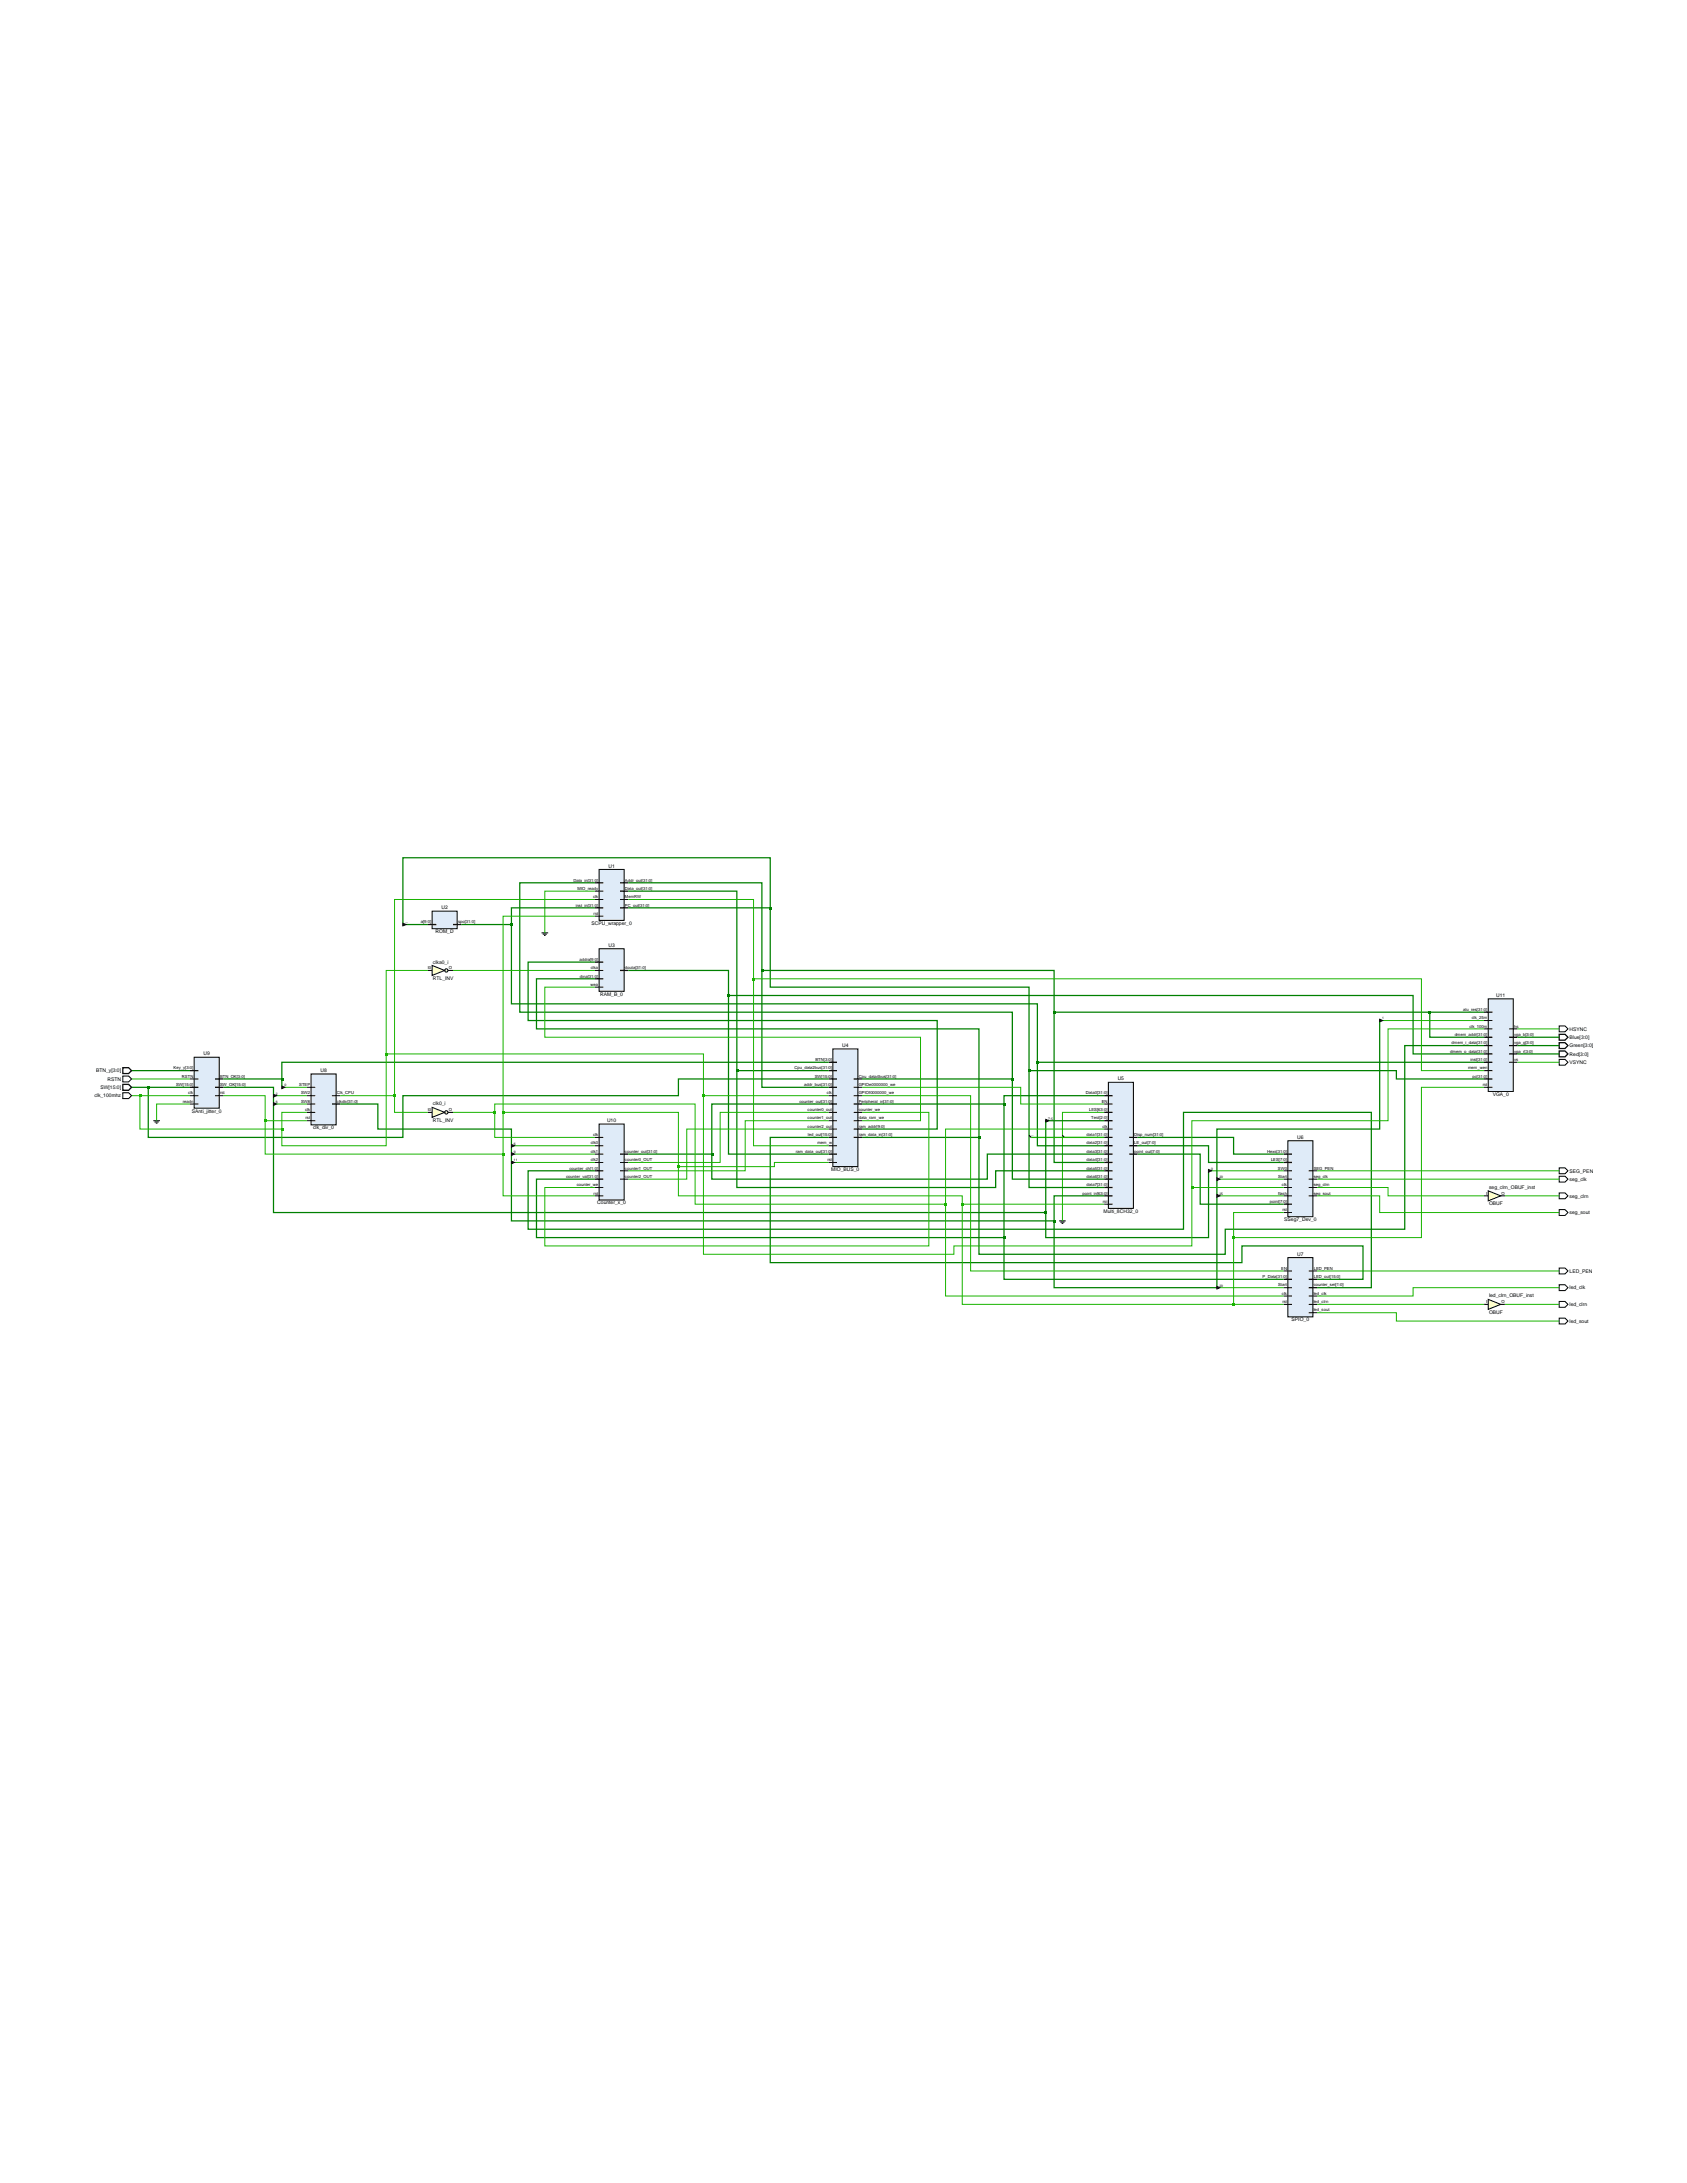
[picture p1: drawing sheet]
<svg xmlns="http://www.w3.org/2000/svg" width="216mm" height="279mm" viewBox="0 0 216 279" stroke-linecap="round" stroke-linejoin="round" font-family="sans-serif">
<defs><g id="words">
<g font-size=".6">
<text x="77.9" y="111">U1</text>
<text x="55.7" y="119.4">ROM_D</text>
<text x="56.5" y="116.4">U2</text>
<text x="75.7" y="118.4">SCPU_wrapper_0</text>
<text x="55.4" y="123.3">clka0_i</text>
<text x="55.4" y="125.4">RTL_INV</text>
<text x="77.9" y="121.2">U3</text>
<text x="76.8" y="127.4">RAM_B_0</text>
<text x="191.5" y="127.6">U11</text>
<text x="200.9" y="131.9">HSYNC</text>
<text x="12.3" y="137.3">BTN_y[3:0]</text>
<text x="26" y="135.1">U9</text>
<text x="41" y="137.2">U8</text>
<text x="107.8" y="134">U4</text>
<text x="200.9" y="133">Blue[3:0]</text>
<text x="200.9" y="134.1">Green[3:0]</text>
<text x="200.9" y="135.1">Red[3:0]</text>
<text x="200.9" y="136.2">VSYNC</text>
<text x="12.1" y="140.5">clk_100mhz</text>
<text x="12.9" y="139.4">SW[15:0]</text>
<text x="13.8" y="138.3">RSTN</text>
<text x="24.5" y="142.4">SAnti_jitter_0</text>
<text x="55.4" y="141.5">clk0_i</text>
<text x="55.4" y="143.6">RTL_INV</text>
<text x="77.7" y="143.6">U10</text>
<text x="143" y="138.3">U5</text>
<text x="191" y="140.3">VGA_0</text>
<text x="40.1" y="144.5">clk_div_0</text>
<text x="106.4" y="149.9">MIO_BUS_0</text>
<text x="166" y="145.8">U6</text>
<text x="76.4" y="154.2">Counter_x_0</text>
<text x="141.2" y="155.2">Multi_8CH32_0</text>
<text x="190.6" y="152.2">seg_clrn_OBUF_inst</text>
<text x="190.6" y="154.3">OBUF</text>
<text x="200.9" y="150.1">SEG_PEN</text>
<text x="200.9" y="151.1">seg_clk</text>
<text x="200.9" y="153.3">seg_clrn</text>
<text x="200.9" y="155.4">seg_sout</text>
<text x="164.4" y="156.3">SSeg7_Dev_0</text>
<text x="166" y="160.7">U7</text>
<text x="190.6" y="166.1">led_clrn_OBUF_inst</text>
<text x="200.9" y="162.9">LED_PEN</text>
<text x="200.9" y="165">led_clk</text>
<text x="200.9" y="167.2">led_clrn</text>
<text x="165.3" y="169.1">SPIO_0</text>
<text x="190.6" y="168.2">OBUF</text>
<text x="200.9" y="169.3">led_sout</text>
</g>
<g font-size=".5">
<text x="73.4" y="112.8">Data_in[31:0]</text>
<text x="73.9" y="113.9">MIO_ready</text>
<text x="80" y="112.8">Addr_out[31:0]</text>
<text x="80" y="113.9">Data_out[31:0]</text>
<text x="53.9" y="118.2">a[9:0]</text>
<text x="58.6" y="118.2">spo[31:0]</text>
<text x="73.7" y="116">inst_in[31:0]</text>
<text x="75.9" y="115">clk</text>
<text x="76" y="117.1">rst</text>
<text x="80" y="115">MemRW</text>
<text x="80" y="116">PC_out[31:0]</text>
<text x="54.7" y="124">I0</text>
<text x="57.4" y="124">O</text>
<text x="74.2" y="123">addra[9:0]</text>
<text x="74.2" y="125.1">dina[31:0]</text>
<text x="75.6" y="124">clka</text>
<text x="80" y="124">douta[31:0]</text>
<text x="75.6" y="126.2">wea</text>
<text x="187.3" y="129.4">alu_res[31:0]</text>
<text x="188.1" y="131.5">clk_100m</text>
<text x="188.4" y="130.5">clk_25m</text>
<text x="193.8" y="131.5">hs</text>
<text x="22.2" y="136.9">Key_y[3:0]</text>
<text x="23.3" y="137.9">RSTN</text>
<text x="28.2" y="137.9">BTN_OK[3:0]</text>
<text x="101.7" y="136.9">Cpu_data2bus[31:0]</text>
<text x="104.3" y="137.9">SW[15:0]</text>
<text x="104.4" y="135.8">BTN[3:0]</text>
<text x="109.9" y="137.9">Cpu_data4bus[31:0]</text>
<text x="185.6" y="134.7">dmem_o_data[31:0]</text>
<text x="185.8" y="133.7">dmem_i_data[31:0]</text>
<text x="186.2" y="132.6">dmem_addr[31:0]</text>
<text x="187.9" y="136.9">mem_wen</text>
<text x="188.2" y="135.8">inst[31:0]</text>
<text x="188.5" y="137.9">pc[31:0]</text>
<text x="193.8" y="135.8">vs</text>
<text x="193.8" y="132.6">vga_b[3:0]</text>
<text x="193.8" y="133.7">vga_g[3:0]</text>
<text x="193.8" y="134.7">vga_r[3:0]</text>
<text x="22.5" y="139">SW[15:0]</text>
<text x="23.4" y="141.1">readn</text>
<text x="24.1" y="140.1">clk</text>
<text x="28.2" y="140.1">rst</text>
<text x="28.2" y="139">SW_OK[15:0]</text>
<text x="38.3" y="139">STEP</text>
<text x="38.5" y="140.1">SW2</text>
<text x="38.5" y="141.1">SW8</text>
<text x="39" y="142.2">clk</text>
<text x="39.1" y="143.3">rst</text>
<text x="43.1" y="140.1">Clk_CPU</text>
<text x="43.1" y="141.1">clkdiv[31:0]</text>
<text x="54.7" y="142.2">I0</text>
<text x="57.4" y="142.2">O</text>
<text x="102.3" y="141.1">counter_out[31:0]</text>
<text x="102.9" y="139">addr_bus[31:0]</text>
<text x="103.4" y="142.2">counter0_out</text>
<text x="103.4" y="143.3">counter1_out</text>
<text x="105.8" y="140.1">clk</text>
<text x="109.9" y="139">GPIOe0000000_we</text>
<text x="109.9" y="140.1">GPIOf0000000_we</text>
<text x="109.9" y="142.2">counter_we</text>
<text x="109.9" y="143.3">data_ram_we</text>
<text x="109.9" y="141.1">Peripheral_in[31:0]</text>
<text x="139" y="140.1">Data0[31:0]</text>
<text x="139.4" y="142.2">LES[63:0]</text>
<text x="139.7" y="143.3">Test[2:0]</text>
<text x="141" y="141.1">EN</text>
<text x="189.8" y="139">rst</text>
<text x="72.9" y="149.7">counter_ch[1:0]</text>
<text x="75.6" y="146.5">clk0</text>
<text x="75.6" y="147.5">clk1</text>
<text x="75.6" y="148.6">clk2</text>
<text x="75.9" y="145.4">clk</text>
<text x="80" y="148.6">counter0_OUT</text>
<text x="80" y="149.7">counter1_OUT</text>
<text x="80" y="147.5">counter_out[31:0]</text>
<text x="101.8" y="147.5">ram_data_out[31:0]</text>
<text x="103.4" y="144.3">counter2_out</text>
<text x="103.4" y="145.4">led_out[15:0]</text>
<text x="104.6" y="146.5">mem_w</text>
<text x="105.9" y="148.6">rst</text>
<text x="109.9" y="144.3">ram_addr[9:0]</text>
<text x="109.9" y="145.4">ram_data_in[31:0]</text>
<text x="139.1" y="145.4">data1[31:0]</text>
<text x="139.1" y="146.5">data2[31:0]</text>
<text x="139.1" y="147.5">data3[31:0]</text>
<text x="139.1" y="148.6">data4[31:0]</text>
<text x="139.1" y="149.7">data5[31:0]</text>
<text x="141.1" y="144.3">clk</text>
<text x="145.2" y="145.4">Disp_num[31:0]</text>
<text x="145.2" y="146.5">LE_out[7:0]</text>
<text x="145.2" y="147.5">point_out[7:0]</text>
<text x="162.2" y="147.5">Hexs[31:0]</text>
<text x="162.7" y="148.6">LES[7:0]</text>
<text x="163.6" y="149.7">SW0</text>
<text x="168.1" y="149.7">SEG_PEN</text>
<text x="72.5" y="150.8">counter_val[31:0]</text>
<text x="73.8" y="151.8">counter_we</text>
<text x="76" y="152.9">rst</text>
<text x="80" y="150.8">counter2_OUT</text>
<text x="138.5" y="152.9">point_in[63:0]</text>
<text x="139.1" y="150.8">data6[31:0]</text>
<text x="139.1" y="151.8">data7[31:0]</text>
<text x="141.1" y="154">rst</text>
<text x="162.5" y="154">point[7:0]</text>
<text x="163.6" y="150.8">Start</text>
<text x="163.6" y="152.9">flash</text>
<text x="164.1" y="151.8">clk</text>
<text x="164.1" y="155">rst</text>
<text x="168.1" y="150.8">seg_clk</text>
<text x="168.1" y="151.8">seg_clrn</text>
<text x="168.1" y="152.9">seg_sout</text>
<text x="190.2" y="152.9">I</text>
<text x="192.2" y="152.9">O</text>
<text x="161.6" y="163.6">P_Data[31:0]</text>
<text x="163.6" y="164.6">Start</text>
<text x="164" y="162.5">EN</text>
<text x="164.1" y="165.7">clk</text>
<text x="164.1" y="166.8">rst</text>
<text x="168.1" y="162.5">LED_PEN</text>
<text x="168.1" y="165.7">led_clk</text>
<text x="168.1" y="166.8">led_clrn</text>
<text x="168.1" y="167.8">led_sout</text>
<text x="168.1" y="163.6">LED_out[15:0]</text>
<text x="168.1" y="164.6">counter_set[1:0]</text>
<text x="190.2" y="166.8">I</text>
<text x="192.2" y="166.8">O</text>
</g>
<g font-size=".4">
<text x="51.9" y="118.2">...</text>
<text x="176.9" y="130.5">1</text>
<text x="35.3" y="140.1">2</text>
<text x="35.3" y="141.2">8</text>
<text x="36.4" y="139">0</text>
<text x="134.2" y="143.3">7:5</text>
<text x="65.8" y="146.5">6</text>
<text x="65.8" y="147.6">9</text>
<text x="65.8" y="148.6">11</text>
<text x="132" y="145.4">...</text>
<text x="155" y="149.7">0</text>
<text x="156.1" y="152.9">25</text>
<text x="156.1" y="150.8">20</text>
<text x="156.1" y="164.7">20</text>
</g>
</g></defs>
<path d="M15.7 136.7h.8l.3 .3-.3 .4h-.8zM15.7 138.8h.8l.3 .4-.3 .3h-.8z" fill="none" stroke="#000" stroke-width=".16"/>
<path d="M15.7 137.7h.8l.3 .4-.3 .4h-.8zM15.7 139.9h.8l.3 .3-.3 .4h-.8z" fill="none" stroke="#000" stroke-width=".13"/>
<path d="M24.9 135.3h3.2v6.5h-3.2z" fill="#dfebf8"/>
<path d="M24.3 138.1h1.1M24.9 135.3h3.2v6.5h-3.2zM19.6 143.4h.9M19.8 143.6h.5M19.9 143.8h.3M24.3 140.2h1.1M24.3 141.3h1.1M27.5 140.2h1.1" fill="none" stroke="#000" stroke-width=".13"/>
<path d="M24.3 137h1.1M24.3 139.2h1.1M27.5 138.1h1.1M27.5 139.2h1.1" fill="none" stroke="#000" stroke-width=".16"/>
<path d="M39.8 137.5h3.2v6.5h-3.2z" fill="#dfebf8"/>
<path d="M39.3 139.2h1M39.8 137.5h3.2v6.5h-3.2zM39.3 140.2h1M39.3 141.3h1M39.3 142.4h1M39.3 143.4h1M42.5 140.2h1" fill="none" stroke="#000" stroke-width=".13"/>
<path d="M42.5 141.3h1" fill="none" stroke="#000" stroke-width=".16"/>
<path d="M55.3 116.6h3.2v2.3h-3.2z" fill="#dfebf8"/>
<path d="M55.3 116.6h3.2v2.3h-3.2z" fill="none" stroke="#000" stroke-width=".13"/>
<path d="M54.8 118.3h1M58 118.3h1" fill="none" stroke="#000" stroke-width=".16"/>
<g fill="#ffc">
<path d="M55.3 123.6l1.6 .6-1.6 .6z"/>
<circle cx="57.1" cy="124.2" r=".21"/>
</g>
<g fill="none" stroke="#000" stroke-width=".13">
<path d="M54.8 124.2h.5M55.3 123.6l1.6 .6-1.6 .6zM57.3 124.2h.7"/>
<circle cx="57.1" cy="124.2" r=".21"/>
</g>
<g fill="#ffc">
<path d="M55.3 141.7l1.6 .7-1.6 .6z"/>
<circle cx="57.1" cy="142.4" r=".21"/>
</g>
<g fill="none" stroke="#000" stroke-width=".13">
<path d="M54.8 142.4h.5M55.3 141.7l1.6 .7-1.6 .6zM57.3 142.4h.7"/>
<circle cx="57.1" cy="142.4" r=".21"/>
</g>
<path d="M76.7 111.3h3.2v6.5h-3.2z" fill="#dfebf8"/>
<path d="M69.3 119.4h.9M69.5 119.6h.5M69.6 119.7h.2M76.1 114.1h1.1M76.1 115.1h1.1M76.1 117.3h1.1M76.7 111.3h3.2v6.5h-3.2zM79.3 115.1h1.1" fill="none" stroke="#000" stroke-width=".13"/>
<path d="M76.1 113h1.1M76.1 116.2h1.1M79.3 113h1.1M79.3 114.1h1.1M79.3 116.2h1.1" fill="none" stroke="#000" stroke-width=".16"/>
<path d="M76.7 121.4h3.2v5.5h-3.2z" fill="#dfebf8"/>
<path d="M76.1 124.2h1.1M76.1 126.3h1.1M76.7 121.4h3.2v5.5h-3.2z" fill="none" stroke="#000" stroke-width=".13"/>
<path d="M76.1 123.1h1.1M76.1 125.3h1.1M79.3 124.2h1.1" fill="none" stroke="#000" stroke-width=".16"/>
<path d="M76.7 143.9h3.2v9.7h-3.2z" fill="#dfebf8"/>
<path d="M76.1 145.6h1.1M76.1 146.6h1.1M76.1 147.7h1.1M76.1 148.8h1.1M76.1 152h1.1M76.1 153.1h1.1M76.7 143.9h3.2v9.7h-3.2zM79.3 148.8h1.1M79.3 149.9h1.1M79.3 150.9h1.1" fill="none" stroke="#000" stroke-width=".13"/>
<path d="M76.1 149.9h1.1M76.1 150.9h1.1M79.3 147.7h1.1" fill="none" stroke="#000" stroke-width=".16"/>
<path d="M106.6 134.3h3.2v15h-3.2z" fill="#dfebf8"/>
<path d="M106.6 134.3h3.2v15h-3.2zM109.3 139.2h1M106.1 140.2h1M106.1 142.4h1M106.1 143.4h1M106.1 144.5h1M106.1 146.6h1M106.1 148.8h1M109.3 140.2h1M109.3 142.4h1M109.3 143.4h1" fill="none" stroke="#000" stroke-width=".13"/>
<path d="M106.1 136h1M106.1 137h1M106.1 138.1h1M106.1 139.2h1M109.3 138.1h1M106.1 141.3h1M106.1 145.6h1M106.1 147.7h1M109.3 141.3h1M109.3 145.6h1M109.3 144.5h1" fill="none" stroke="#000" stroke-width=".16"/>
<path d="M141.8 138.5h3.3v16.2h-3.3z" fill="#dfebf8"/>
<path d="M141.8 138.5h3.3v16.2h-3.3zM135.5 156.3h.9M135.7 156.4h.5M135.9 156.6h.2M141.3 141.3h1.1M141.3 144.5h1.1M141.3 154.1h1.1" fill="none" stroke="#000" stroke-width=".13"/>
<g fill="none" stroke="#000" stroke-width=".16">
<path d="M141.3 140.2h1.1M141.3 145.6h1.1M141.3 142.4h1.1M141.3 146.6h1.1M141.3 143.4h1.1M141.3 147.7h1.1M141.3 148.8h1.1M141.3 149.9h1.1M141.3 150.9h1.1M141.3 152h1.1M141.3 153.1h1.1M144.5 145.6h1.1"/>
<path d="M144.5 146.6h1.1M144.5 147.7h1.1"/>
</g>
<path d="M164.8 146h3.2v9.7h-3.2z" fill="#dfebf8"/>
<path d="M164.3 149.9h1.1M164.3 150.9h1.1M164.3 152h1.1M164.3 153.1h1.1M164.3 155.2h1.1M164.8 146h3.2v9.7h-3.2zM167.5 149.9h1.1M167.5 150.9h1.1M167.5 152h1.1M167.5 153.1h1.1" fill="none" stroke="#000" stroke-width=".13"/>
<path d="M164.3 147.7h1.1M164.3 148.8h1.1M164.3 154.1h1.1" fill="none" stroke="#000" stroke-width=".16"/>
<path d="M164.8 161h3.2v7.5h-3.2z" fill="#dfebf8"/>
<path d="M164.3 162.7h1.1M164.3 164.8h1.1M164.3 165.9h1.1M164.3 166.9h1.1M164.8 161h3.2v7.5h-3.2zM167.5 162.7h1.1M167.5 165.9h1.1M167.5 166.9h1.1M167.5 168h1.1" fill="none" stroke="#000" stroke-width=".13"/>
<path d="M164.3 163.7h1.1M167.5 163.7h1.1M167.5 164.8h1.1" fill="none" stroke="#000" stroke-width=".16"/>
<path d="M190.5 127.8h3.2v11.9h-3.2z" fill="#dfebf8"/>
<path d="M189.9 131.7h1.1M189.9 130.6h1.1M189.9 137h1.1M189.9 139.2h1.1M190.5 127.8h3.2v11.9h-3.2zM193.1 131.7h1.1M193.1 136h1.1" fill="none" stroke="#000" stroke-width=".13"/>
<path d="M189.9 129.5h1.1M189.9 132.8h1.1M189.9 133.8h1.1M189.9 134.9h1.1M189.9 136h1.1M189.9 138.1h1.1M193.1 132.8h1.1M193.1 133.8h1.1M193.1 134.9h1.1" fill="none" stroke="#000" stroke-width=".16"/>
<path d="M190.5 152.4l1.6 .7-1.6 .6z" fill="#ffc"/>
<path d="M189.9 153.1h.6M190.5 152.4l1.6 .7-1.6 .6zM192.1 153.1h.5" fill="none" stroke="#000" stroke-width=".13"/>
<path d="M190.5 166.3l1.6 .6-1.6 .7z" fill="#ffc"/>
<g fill="none" stroke="#000" stroke-width=".13">
<path d="M199.5 131.3h.8l.4 .4-.4 .4h-.8zM199.5 135.6h.8l.4 .4-.4 .3h-.8zM136 145.3l.2 .3M199.5 149.5h.8l.4 .4-.4 .3h-.8zM199.5 150.5h.8l.4 .4-.4 .4h-.8zM199.5 152.7h.8l.4 .4-.4 .3h-.8zM199.5 154.8h.8l.4 .4-.4 .4h-.8zM189.9 166.9h.6M190.5 166.3l1.6 .6-1.6 .7zM192.1 166.9h.5M199.5 162.3h.8l.4 .4-.4 .3h-.8zM199.5 164.4h.8l.4 .4-.4 .4h-.8z"/>
<path d="M199.5 166.6h.8l.4 .3-.4 .4h-.8zM199.5 168.7h.8l.4 .4-.4 .4h-.8z"/>
</g>
<path d="M199.5 132.4h.8l.4 .4-.4 .3h-.8zM199.5 133.4h.8l.4 .4-.4 .4h-.8zM199.5 134.5h.8l.4 .4-.4 .4h-.8z" fill="none" stroke="#000" stroke-width=".16"/>
<path d="M76.1 114.1h-6.4v5.3M24.3 141.3h-4.3v2.1M136.2 145.6h5.1M141.3 142.4h-5.3v13.9" fill="none" stroke="#19b400" stroke-width=".13"/>
<path d="M80.4 113h17.1v26.2h8.6M97.5 124.2h37.4v24.6h6.4M134.9 129.5h48.1v3.3h6.9M183 129.5h6.9" fill="none" stroke="#008000" stroke-width=".16"/>
<g fill="#008000">
<path d="M182.8 129.4h.4v.4h-.4z"/>
<path d="M97.3 124h.4v.4h-.4z"/>
<path d="M134.7 129.4h.4v.4h-.4z"/>
</g>
<path d="M28.6 138.1h7.5M106.1 136h-70v3.3" fill="none" stroke="#008000" stroke-width=".16"/>
<path d="M35.9 137.9h.4v.4h-.4z" fill="#008000"/>
<path d="M36.1 139.2h3.2" fill="none" stroke="#19b400" stroke-width=".13"/>
<path d="M36 138.9l.6 .3-.6 .2z" fill="#000"/>
<path d="M16.8 137h7.5M194.2 132.8h5.3M76.1 150.9h-7.4v7.5h59.8" fill="none" stroke="#008000" stroke-width=".16"/>
<g fill="#008000">
<path d="M128.3 141.1h.4v.4h-.4z"/>
<path d="M128.3 158.2h.4v.4h-.4z"/>
</g>
<path d="M76.1 113h-9.6v16.5h63.1v21.4h11.7M110.3 138.1h19.3M110.3 141.3h18.2M141.3 140.2h-12.8v23.5h35.8" fill="none" stroke="#008000" stroke-width=".16"/>
<path d="M129.4 137.9h.4v.4h-.4z" fill="#008000"/>
<path d="M80.4 114.1h13.9v37.9h33.1v-2.1h13.9M94.3 137h11.8" fill="none" stroke="#008000" stroke-width=".16"/>
<path d="M94.1 136.9h.4v.3h-.4z" fill="#008000"/>
<path d="M51.6 118.5v-8.7h47v16.5h33.1v25.7h9.6M51.6 118.3h3.2M80.4 116.2h18.2M131.7 137h47v1.1h11.2M194.2 133.8h5.3M145.6 145.6h12.3v2.1h6.4M145.6 146.6h9.1v2.2h9.6" fill="none" stroke="#008000" stroke-width=".16"/>
<path d="M98.4 116h.4v.4h-.4z" fill="#008000"/>
<path d="M131.7 145.3l.3 .3" fill="none" stroke="#000" stroke-width=".16"/>
<path d="M132 145.6h9.3" fill="none" stroke="#19b400" stroke-width=".16"/>
<path d="M131.5 136.9h.4v.3h-.4z" fill="#008000"/>
<path d="M51.5 118.1l.6 .2-.6 .3z" fill="#000"/>
<path d="M19 139.2h5.3M106.1 138.1h-19.3v2.1h-35.2v5.4h-32.6v-6.4h-2.2M194.2 134.9h5.3" fill="none" stroke="#008000" stroke-width=".16"/>
<path d="M18.8 139h.4v.4h-.4z" fill="#008000"/>
<path d="M28.6 139.2h6.4v16h98.8" fill="none" stroke="#008000" stroke-width=".16"/>
<path d="M133.7 155h.3v.4h-.3z" fill="#008000"/>
<path d="M43.5 141.3h4.9v3.2h17.1v11.8h69.4M133.8 143.3v15.1h20.9v-8.7M133.8 143.4h7.5" fill="none" stroke="#008000" stroke-width=".16"/>
<path d="M35 140.2h4.3M35 141.3h4.3M154.7 149.9h9.6" fill="none" stroke="#19b400" stroke-width=".13"/>
<path d="M34.9 140l.6 .2-.6 .3zM34.9 141l.6 .3-.6 .3zM133.8 143.2l.6 .2-.6 .3zM154.6 149.6l.6 .3-.6 .2z" fill="#000"/>
<path d="M134.7 156.1h.4v.4h-.4z" fill="#008000"/>
<path d="M176.6 130.5v14h-20.9v20.5M76.1 149.9h-8.5v7.4h83.9v-14.9h24v22.4h-6.9M80.4 147.7h10.7M106.1 141.3h-15v9.6h35.3v-3.2h14.9M141.3 153.1h-6.4v11.7h20.8" fill="none" stroke="#008000" stroke-width=".16"/>
<path d="M176.6 130.6h13.3M65.5 146.6h10.6M65.5 147.7h10.6M65.5 148.8h10.6M155.7 153.1h8.6M155.7 150.9h8.6M155.7 164.8h8.6" fill="none" stroke="#19b400" stroke-width=".13"/>
<path d="M176.5 130.4l.6 .2-.6 .3zM65.4 146.4l.6 .2-.6 .3zM65.4 147.4l.6 .3-.6 .3zM65.4 148.5l.6 .3-.6 .2zM155.7 152.8l.6 .3-.6 .2zM155.7 150.7l.6 .2-.6 .3zM155.7 164.5l.6 .3-.6 .3z" fill="#000"/>
<path d="M90.9 147.6h.4v.3h-.4z" fill="#008000"/>
<path d="M59 118.3h6.5M76.1 116.2h-10.6v12.3h67.3v18.1h8.5M132.8 136h57.1" fill="none" stroke="#008000" stroke-width=".16"/>
<g fill="#008000">
<path d="M65.3 118.2h.4v.3h-.4z"/>
<path d="M132.6 135.8h.4v.4h-.4z"/>
</g>
<path d="M76.1 123.1h-8.5v7.5h52.3v13.9h-9.6M76.1 125.3h-7.4v6.4h56.6v28.8h31.5v-3.2h23v-23.5h10.1M106.1 145.6h-7.5v16h60.3v-2.1h15.5v4.2h-5.8M110.3 145.6h15M145.6 147.7h8v6.4h10.7" fill="none" stroke="#008000" stroke-width=".16"/>
<path d="M125.1 145.4h.4v.4h-.4z" fill="#008000"/>
<path d="M80.4 124.2h12.8v23.5h12.9M93.2 127.4h87.6v7.5h9.1" fill="none" stroke="#008000" stroke-width=".16"/>
<path d="M93.1 127.3h.3v.3h-.3z" fill="#008000"/>
<path d="M76.1 115.1h-25.6v27.3h4.3M43.5 140.2h7" fill="none" stroke="#19b400" stroke-width=".13"/>
<path d="M50.4 140.1h.3v.3h-.3z" fill="#19b400"/>
<path d="M80.4 115.1h16v31.5h9.7M96.4 125.3h85.5v11.7h8M110.3 139.2h20.3v2.1h10.7M194.2 131.7h5.3M110.3 140.2h13.9v22.5h40.1M168.6 162.7h30.9" fill="none" stroke="#19b400" stroke-width=".13"/>
<path d="M96.3 125.2h.3v.2h-.3z" fill="#19b400"/>
<path d="M16.8 138.1h7.5M194.2 136h5.3M16.8 140.2h1.1v4.3h18.2M168.6 149.9h30.9" fill="none" stroke="#19b400" stroke-width=".13"/>
<path d="M36 144.4h.2v.3h-.2z" fill="#19b400"/>
<path d="M17.9 140.2h6.4" fill="none" stroke="#19b400" stroke-width=".13"/>
<path d="M17.8 140.1h.3v.3h-.3z" fill="#19b400"/>
<path d="M54.8 124.2h-5.4v22.4h-13.3v-4.2h3.2M189.9 131.7h-12.3v11.7h-25.1v16.1h-30.4v1h-32.1v-25.6h-40.6" fill="none" stroke="#19b400" stroke-width=".13"/>
<path d="M49.3 134.8h.3v.3h-.3z" fill="#19b400"/>
<path d="M90 140.2h16.1" fill="none" stroke="#19b400" stroke-width=".13"/>
<path d="M89.9 140.1h.3v.3h-.3z" fill="#19b400"/>
<path d="M152.5 152h11.8" fill="none" stroke="#19b400" stroke-width=".13"/>
<path d="M152.4 151.9h.3v.2h-.3z" fill="#19b400"/>
<path d="M58 124.2h18.1M76.1 145.6h-12.8v-4.3h25.7v12.8h32" fill="none" stroke="#19b400" stroke-width=".13"/>
<path d="M120.9 154h.3v.3h-.3z" fill="#19b400"/>
<path d="M58 142.4h5.3" fill="none" stroke="#19b400" stroke-width=".13"/>
<path d="M63.2 142.3h.3v.2h-.3z" fill="#19b400"/>
<path d="M76.1 126.3h-6.4v6.5h48.1v10.6h-7.5M28.6 140.2h5.3v7.5h30.5M106.1 142.4h-13.9v6.4h-11.8M106.1 143.4h-10.7v6.5h-15M106.1 144.5h-18.2v6.4h-7.5M110.3 142.4h8.6v17.1h-49.2v-7.5h6.4M141.3 144.5h-20.3v21.4h43.3M168.6 168h10.1v1.1h20.8M168.6 166.9h21.3M192.6 166.9h6.9M199.5 164.8h-18.7v1.1h-12.2" fill="none" stroke="#19b400" stroke-width=".13"/>
<g fill="#19b400">
<path d="M64.3 142.3h.2v.2h-.2z"/>
<path d="M64.3 147.6h.2v.3h-.2z"/>
</g>
<path d="M33.9 143.4h5.4" fill="none" stroke="#19b400" stroke-width=".13"/>
<path d="M33.8 143.3h.3v.3h-.3z" fill="#19b400"/>
<path d="M76.1 117.3h-11.7v35.8h11.7M64.4 142.4h22.4v10.7h36.3v13.8h34.8" fill="none" stroke="#19b400" stroke-width=".13"/>
<g fill="#19b400">
<path d="M157.8 158.3h.2v.3h-.2z"/>
<path d="M157.8 166.8h.2v.3h-.2z"/>
</g>
<path d="M106.1 148.8h-7v.5h-12.3" fill="none" stroke="#19b400" stroke-width=".13"/>
<path d="M86.7 149.2h.3v.3h-.3z" fill="#19b400"/>
<path d="M123.1 154.1h18.2" fill="none" stroke="#19b400" stroke-width=".13"/>
<path d="M123 154h.3v.3h-.3z" fill="#19b400"/>
<path d="M189.9 139.2h-8v19.2h-24M164.3 155.2h-6.4v11.7h6.4M168.6 152h9v1.1h12.3M168.6 153.1h8v2.1h22.9M168.6 150.9h30.9M192.6 153.1h6.9" fill="none" stroke="#19b400" stroke-width=".13"/>
<use href="#words"/>
</svg>
